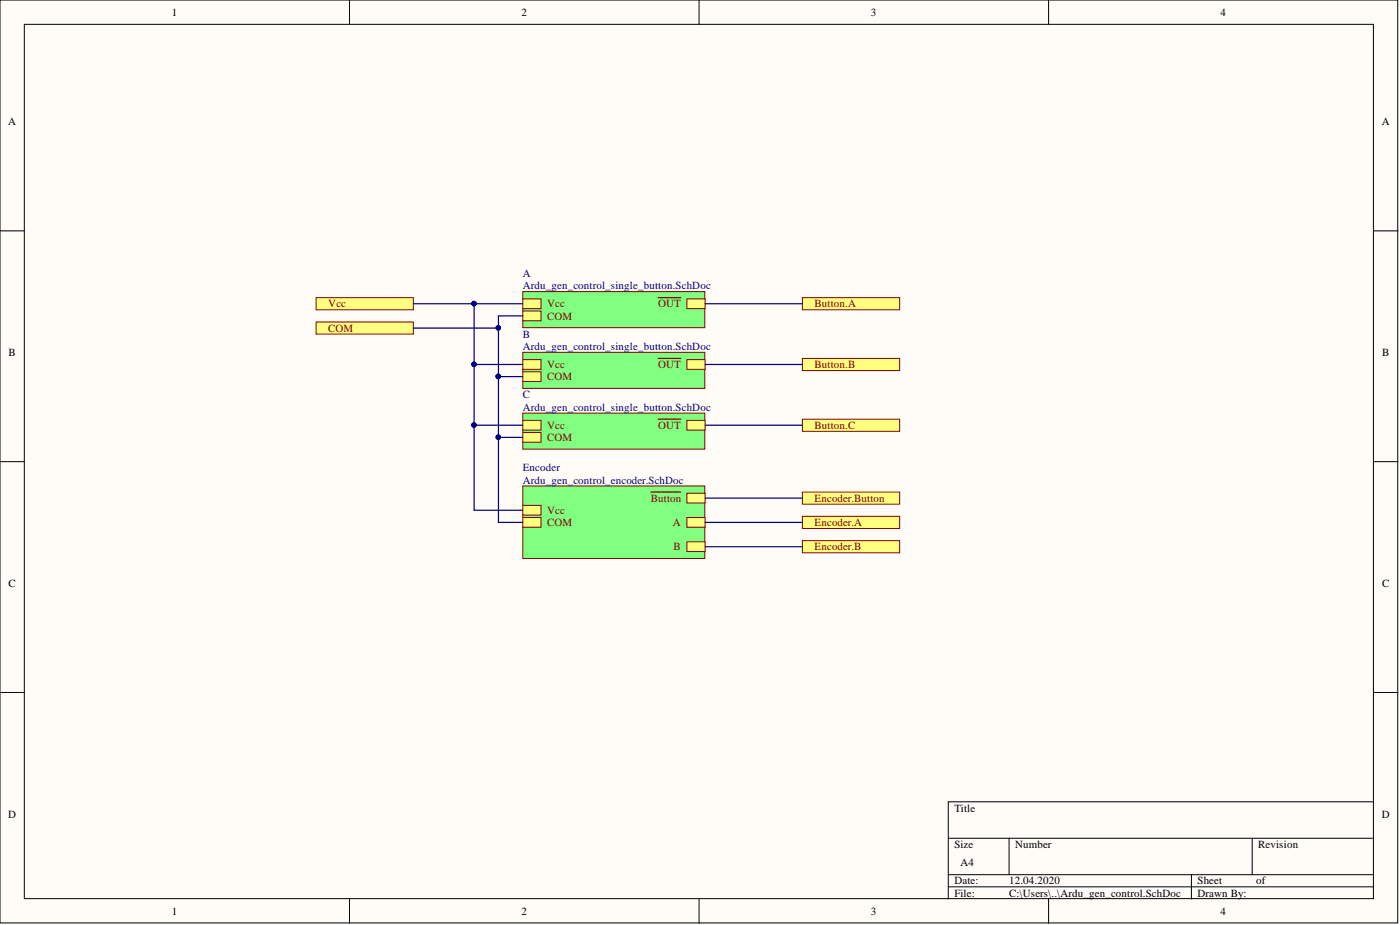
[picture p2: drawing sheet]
<svg xmlns="http://www.w3.org/2000/svg" width="292mm" height="193mm" viewBox="0 0 292 193" stroke-linecap="round" stroke-linejoin="round" font-family="sans-serif">
<defs><g id="words">
<g font-size="2.3">
<text x="35.8" y="3.3">1</text>
<text x="108.8" y="3.3">2</text>
<text x="181.7" y="3.3">3</text>
<text x="254.7" y="3.3">4</text>
<text x="1.7" y="26.1">A</text>
<text x="288.3" y="26.1">A</text>
<text x="1.8" y="74.3">B</text>
<text x="288.4" y="74.3">B</text>
<text x="1.8" y="122.4">C</text>
<text x="288.4" y="122.4">C</text>
<text x="1.7" y="170.6">D</text>
<text x="199.1" y="169.3">Title</text>
<text x="288.3" y="170.6">D</text>
<text x="199.1" y="176.9">Size</text>
<text x="211.8" y="176.9">Number</text>
<text x="262.5" y="176.9">Revision</text>
<text x="199.1" y="184.5">Date:</text>
<text x="200.4" y="180.7">A4</text>
<text x="210.5" y="184.5">12.04.2020</text>
<text x="249.9" y="184.5">Sheet</text>
<text x="262.1" y="184.5">of</text>
<text x="35.8" y="190.8">1</text>
<text x="108.8" y="190.8">2</text>
<text x="181.7" y="190.8">3</text>
<text x="199.1" y="187">File:</text>
<text x="210.5" y="187">C:\Users\..\Ardu_gen_control.SchDoc</text>
<text x="249.9" y="187">Drawn By:</text>
<text x="254.7" y="190.8">4</text>
</g>
<g font-size="2.3" fill="#000080">
<text x="109.1" y="57.8">A</text>
<text x="109.1" y="60.3">Ardu_gen_control_single_button.SchDoc</text>
<text x="109.1" y="70.5">B</text>
<text x="109.1" y="73">Ardu_gen_control_single_button.SchDoc</text>
<text x="109.1" y="83.1">C</text>
<text x="109.1" y="85.7">Ardu_gen_control_single_button.SchDoc</text>
<text x="109.1" y="98.3">Encoder</text>
<text x="109.1" y="100.9">Ardu_gen_control_encoder.SchDoc</text>
</g>
<g font-size="2.3" fill="#800000">
<text x="68.5" y="64.1">Vcc</text>
<text x="114.1" y="64.1">Vcc</text>
<text x="137.3" y="64.1">OUT</text>
<text x="169.9" y="64.1">Button.A</text>
<text x="68.5" y="69.2">COM</text>
<text x="114.1" y="66.7">COM</text>
<text x="114.1" y="76.8">Vcc</text>
<text x="137.3" y="76.8">OUT</text>
<text x="169.9" y="76.8">Button.B</text>
<text x="114.1" y="79.3">COM</text>
<text x="114.1" y="89.5">Vcc</text>
<text x="137.3" y="89.5">OUT</text>
<text x="169.9" y="89.5">Button.C</text>
<text x="114.1" y="92">COM</text>
<text x="114.1" y="107.2">Vcc</text>
<text x="135.8" y="104.7">Button</text>
<text x="169.9" y="104.7">Encoder.Button</text>
<text x="114.1" y="109.7">COM</text>
<text x="140.4" y="109.7">A</text>
<text x="169.9" y="109.7">Encoder.A</text>
<text x="140.5" y="114.8">B</text>
<text x="169.9" y="114.8">Encoder.B</text>
</g>
</g></defs>
<g fill="#fffcf8" stroke="#000" stroke-width=".21">
<path d="M0 0h291.6v192.5h-291.6z"/>
<path d="M5.1 5.1h281.5v182.4h-281.5z"/>
</g>
<g fill="none" stroke="#000" stroke-width=".21">
<path d="M72.9 0v5.1M145.9 0v5.1M218.8 0v5.1M0 48.2h5.1M286.6 48.2h5.1M0 96.3h5.1M286.6 96.3h5.1M0 144.5h5.1M286.6 144.5h5.1M197.9 174.9h88.7M210.5 174.9v7.6M261.3 174.9v7.6"/>
<path d="M286.6 167.3h-88.7v20.2M72.9 187.5v5.1M145.9 187.5v5.1M197.9 182.5h88.7M197.9 185h88.7M218.8 187.5v5.1M248.6 182.5v5"/>
</g>
<path d="M109.1 60.8h37.9v7.6h-37.9z" fill="#80ff80" stroke="#800000" stroke-width=".21"/>
<path d="M109.1 64.9h3.8v2h-3.8z" fill-rule="evenodd" fill="#ffff80"/>
<path d="M109.1 64.9h3.8v2h-3.8z" fill="none" stroke="#800000" stroke-width=".21"/>
<path d="M109.1 62.4h3.8v2h-3.8z" fill-rule="evenodd" fill="#ffff80"/>
<path d="M109.1 62.4h3.8v2h-3.8z" fill="none" stroke="#800000" stroke-width=".21"/>
<path d="M143.3 62.4h3.8v2h-3.8z" fill-rule="evenodd" fill="#ffff80"/>
<path d="M143.3 62.4h3.8v2h-3.8z" fill="none" stroke="#800000" stroke-width=".21"/>
<path d="M137.3 62.1h4.7" fill="none" stroke="#800000" stroke-width=".25"/>
<g fill="#ffff80" stroke="#800000" stroke-width=".21">
<path d="M167.4 62.1h20.3v2.5h-20.3z" fill-rule="evenodd"/>
<path d="M66 62.1h20.2v2.5h-20.2z" fill-rule="evenodd"/>
<path d="M66 67.2h20.2v2.5h-20.2z" fill-rule="evenodd"/>
</g>
<path d="M109.1 101.4h37.9v15.1h-37.9z" fill="#80ff80" stroke="#800000" stroke-width=".21"/>
<path d="M109.1 108h3.8v2h-3.8z" fill-rule="evenodd" fill="#ffff80"/>
<path d="M109.1 108h3.8v2h-3.8z" fill="none" stroke="#800000" stroke-width=".21"/>
<path d="M143.3 108h3.8v2h-3.8z" fill-rule="evenodd" fill="#ffff80"/>
<path d="M143.3 108h3.8v2h-3.8z" fill="none" stroke="#800000" stroke-width=".21"/>
<path d="M143.3 113h3.8v2.1h-3.8z" fill-rule="evenodd" fill="#ffff80"/>
<path d="M143.3 113h3.8v2.1h-3.8z" fill="none" stroke="#800000" stroke-width=".21"/>
<path d="M143.3 102.9h3.8v2h-3.8z" fill-rule="evenodd" fill="#ffff80"/>
<path d="M143.3 102.9h3.8v2h-3.8z" fill="none" stroke="#800000" stroke-width=".21"/>
<path d="M135.8 102.6h6.2" fill="none" stroke="#800000" stroke-width=".25"/>
<path d="M109.1 105.4h3.8v2.1h-3.8z" fill-rule="evenodd" fill="#ffff80"/>
<path d="M109.1 105.4h3.8v2.1h-3.8z" fill="none" stroke="#800000" stroke-width=".21"/>
<g fill="#ffff80" stroke="#800000" stroke-width=".21">
<path d="M167.4 102.6h20.3v2.6h-20.3z" fill-rule="evenodd"/>
<path d="M167.4 107.7h20.3v2.5h-20.3z" fill-rule="evenodd"/>
<path d="M167.4 112.8h20.3v2.5h-20.3z" fill-rule="evenodd"/>
</g>
<path d="M109.1 73.5h37.9v7.5h-37.9z" fill="#80ff80" stroke="#800000" stroke-width=".21"/>
<path d="M109.1 77.6h3.8v2h-3.8z" fill-rule="evenodd" fill="#ffff80"/>
<path d="M109.1 77.6h3.8v2h-3.8z" fill="none" stroke="#800000" stroke-width=".21"/>
<path d="M109.1 75h3.8v2.1h-3.8z" fill-rule="evenodd" fill="#ffff80"/>
<path d="M109.1 75h3.8v2.1h-3.8z" fill="none" stroke="#800000" stroke-width=".21"/>
<path d="M143.3 75h3.8v2.1h-3.8z" fill-rule="evenodd" fill="#ffff80"/>
<path d="M143.3 75h3.8v2.1h-3.8z" fill="none" stroke="#800000" stroke-width=".21"/>
<path d="M137.3 74.8h4.7" fill="none" stroke="#800000" stroke-width=".25"/>
<path d="M109.1 86.2h37.9v7.5h-37.9z" fill="#80ff80" stroke="#800000" stroke-width=".21"/>
<path d="M109.1 90.2h3.8v2.1h-3.8z" fill-rule="evenodd" fill="#ffff80"/>
<path d="M109.1 90.2h3.8v2.1h-3.8z" fill="none" stroke="#800000" stroke-width=".21"/>
<path d="M109.1 87.7h3.8v2h-3.8z" fill-rule="evenodd" fill="#ffff80"/>
<path d="M109.1 87.7h3.8v2h-3.8z" fill="none" stroke="#800000" stroke-width=".21"/>
<path d="M143.3 87.7h3.8v2h-3.8z" fill-rule="evenodd" fill="#ffff80"/>
<path d="M143.3 87.7h3.8v2h-3.8z" fill="none" stroke="#800000" stroke-width=".21"/>
<path d="M137.3 87.4h4.7" fill="none" stroke="#800000" stroke-width=".25"/>
<g fill="#ffff80" stroke="#800000" stroke-width=".21">
<path d="M167.4 74.8h20.3v2.5h-20.3z" fill-rule="evenodd"/>
<path d="M167.4 87.4h20.3v2.6h-20.3z" fill-rule="evenodd"/>
</g>
<g fill="none" stroke="#000080" stroke-width=".25">
<path d="M86.2 63.4h22.9M86.2 68.4h17.8M98.9 63.4v43h10.2M98.9 76h10.2M104 78.6v30.4h5.1M104 78.6h5.1M109.1 65.9h-5.1v12.7M147.1 63.4h20.3M147.1 76h20.3M98.9 88.7h10.2M104 91.2h5.1M147.1 88.7h20.3"/>
<path d="M147.1 103.9h20.3M147.1 109h20.3M147.1 114.1h20.3"/>
</g>
<g fill="#000080" stroke="#000080" stroke-width=".21">
<circle cx="104" cy="68.4" r=".47"/>
<circle cx="104" cy="78.5" r=".47"/>
<circle cx="98.9" cy="76" r=".47"/>
<circle cx="98.9" cy="88.7" r=".47"/>
<circle cx="104" cy="91.2" r=".47"/>
<circle cx="98.9" cy="63.3" r=".47"/>
</g>
<use href="#words"/>
</svg>
